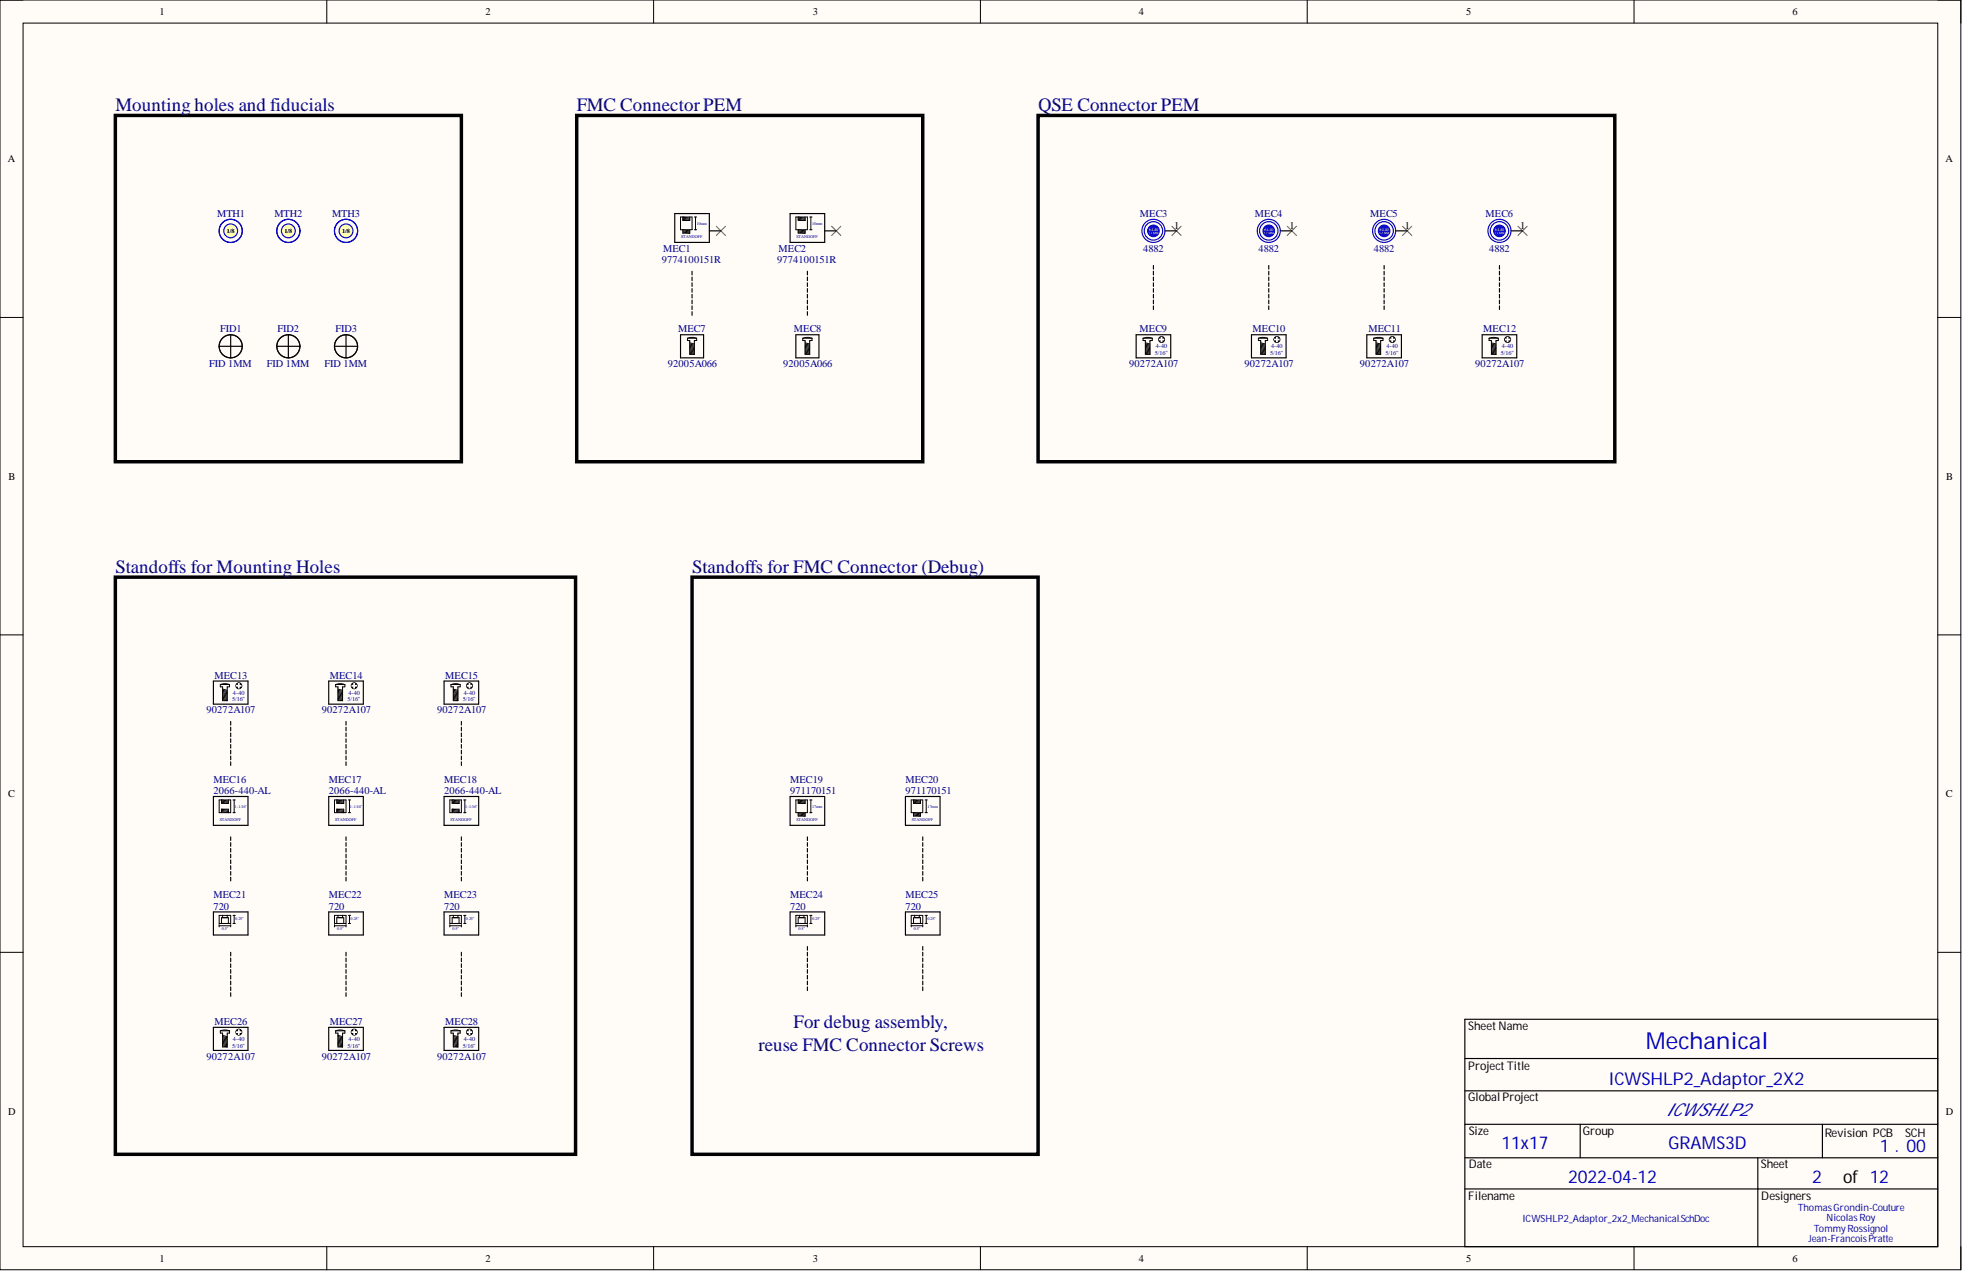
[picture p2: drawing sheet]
<svg xmlns="http://www.w3.org/2000/svg" width="431mm" height="279mm" viewBox="0 0 431 279" stroke-linecap="round" stroke-linejoin="round" font-family="sans-serif">
<defs><g id="words">
<text font-size="5.2" fill="#0000bf" x="361.9" y="230.5">Mechanical</text>
<g font-size="4.1" fill="#000080">
<text x="25.4" y="24.4">Mounting holes and fiducials</text>
<text x="126.8" y="24.4">FMC Connector PEM</text>
<text x="228.3" y="24.4">QSE Connector PEM</text>
<text x="25.4" y="125.9">Standoffs for Mounting Holes</text>
<text x="152.2" y="125.9">Standoffs for FMC Connector (Debug)</text>
<text x="174.5" y="225.9">For debug assembly,</text>
<text x="166.8" y="231">reuse FMC Connector Screws</text>
</g>
<g font-size="3.9" fill="#0000bf">
<text x="353.7" y="238.5">ICWSHLP2_Adaptor_2X2</text>
<text x="366.3" y="245.3">ICWSHLP2</text>
<text x="330.2" y="252.7">11x17</text>
<text x="366.9" y="252.7">GRAMS3D</text>
<text x="413.4" y="253.2">1 . 00</text>
<text x="344.9" y="260">2022-04-12</text>
<text x="398.5" y="260">2</text>
</g>
<text font-size="3.9" x="405.3" y="260">of 12</text>
<g font-size="2.6">
<text x="322.9" y="226.5">SheetName</text>
<text x="322.9" y="235.1">ProjectTitle</text>
<text x="322.9" y="242">Global Project</text>
<text x="323" y="249.6">Size</text>
<text x="348.1" y="249.6">Group</text>
<text x="401.3" y="249.9">Revision PCB</text>
<text x="418.9" y="249.9">SCH</text>
<text x="323" y="256.7">Date</text>
<text x="387.2" y="256.7">Sheet</text>
<text x="322.9" y="263.8">Filename</text>
<text x="387.3" y="263.8">Designers</text>
</g>
<g font-size="2.3">
<text x="35.1" y="3.3">1</text>
<text x="106.8" y="3.3">2</text>
<text x="178.7" y="3.3">3</text>
<text x="250.4" y="3.3">4</text>
<text x="322.4" y="3.3">5</text>
<text x="394.2" y="3.3">6</text>
<text x="1.7" y="35.7">A</text>
<text x="427.8" y="35.7">A</text>
<text x="258.2" y="50.2">1</text>
<text x="283.6" y="50.2">1</text>
<text x="308.9" y="50.2">1</text>
<text x="334.3" y="50.2">1</text>
<text x="1.9" y="105.5">B</text>
<text x="428" y="105.5">B</text>
<text x="1.8" y="175.3">C</text>
<text x="427.9" y="175.3">C</text>
<text x="1.8" y="245">D</text>
<text x="427.9" y="245">D</text>
<text x="35.1" y="277.4">1</text>
<text x="106.8" y="277.4">2</text>
<text x="178.7" y="277.4">3</text>
<text x="250.4" y="277.4">4</text>
<text x="322.4" y="277.4">5</text>
<text x="394.2" y="277.4">6</text>
</g>
<g font-size="2.3" fill="#000080">
<text x="47.8" y="47.7">MTH1</text>
<text x="60.4" y="47.7">MTH2</text>
<text x="73" y="47.7">MTH3</text>
<text x="250.7" y="47.7">MEC3</text>
<text x="276" y="47.7">MEC4</text>
<text x="301.3" y="47.7">MEC5</text>
<text x="326.7" y="47.7">MEC6</text>
<text x="145.5" y="57.9">9774100151R</text>
<text x="145.8" y="55.3">MEC1</text>
<text x="170.9" y="57.9">9774100151R</text>
<text x="171.2" y="55.3">MEC2</text>
<text x="251.4" y="55.3">4882</text>
<text x="276.7" y="55.3">4882</text>
<text x="302.1" y="55.3">4882</text>
<text x="327.5" y="55.3">4882</text>
<text x="48.4" y="73.1">FID1</text>
<text x="61" y="73.1">FID2</text>
<text x="73.8" y="73.1">FID3</text>
<text x="149.1" y="73.1">MEC7</text>
<text x="174.6" y="73.1">MEC8</text>
<text x="250.6" y="73.1">MEC9</text>
<text x="275.5" y="73.1">MEC10</text>
<text x="300.9" y="73.1">MEC11</text>
<text x="326.2" y="73.1">MEC12</text>
<text x="46" y="80.7">FID 1MM</text>
<text x="58.7" y="80.7">FID 1MM</text>
<text x="71.4" y="80.7">FID 1MM</text>
<text x="146.9" y="80.7">92005A066</text>
<text x="172.2" y="80.7">92005A066</text>
<text x="248.3" y="80.7">90272A107</text>
<text x="273.7" y="80.7">90272A107</text>
<text x="299" y="80.7">90272A107</text>
<text x="324.4" y="80.7">90272A107</text>
<text x="47.2" y="149.2">MEC13</text>
<text x="72.5" y="149.2">MEC14</text>
<text x="97.9" y="149.2">MEC15</text>
<text x="45.4" y="156.8">90272A107</text>
<text x="70.8" y="156.8">90272A107</text>
<text x="96.1" y="156.8">90272A107</text>
<text x="46.9" y="172">MEC16</text>
<text x="72.3" y="172">MEC17</text>
<text x="97.7" y="172">MEC18</text>
<text x="173.7" y="172">MEC19</text>
<text x="199.1" y="172">MEC20</text>
<text x="46.9" y="174.6">2066-440-AL</text>
<text x="72.3" y="174.6">2066-440-AL</text>
<text x="97.7" y="174.6">2066-440-AL</text>
<text x="173.7" y="174.6">971170151</text>
<text x="199.1" y="174.6">971170151</text>
<text x="46.9" y="197.4">MEC21</text>
<text x="72.3" y="197.4">MEC22</text>
<text x="97.7" y="197.4">MEC23</text>
<text x="173.7" y="197.4">MEC24</text>
<text x="199.1" y="197.4">MEC25</text>
<text x="46.9" y="200">720</text>
<text x="72.3" y="200">720</text>
<text x="97.7" y="200">720</text>
<text x="173.7" y="200">720</text>
<text x="199.1" y="200">720</text>
<text x="47.2" y="225.3">MEC26</text>
<text x="72.5" y="225.3">MEC27</text>
<text x="97.9" y="225.3">MEC28</text>
<text x="45.4" y="232.9">90272A107</text>
<text x="70.8" y="232.9">90272A107</text>
<text x="96.1" y="232.9">90272A107</text>
</g>
<g font-size="2.2" fill="#0000bf">
<text x="334.8" y="268.7">ICWSHLP2_Adaptor_2x2_Mechanical.SchDoc</text>
<text x="395.3" y="266.2">ThomasGrondin-Couture</text>
<text x="401.7" y="268.5">NicolasRoy</text>
<text x="397.7" y="273">Jean-FrancoisPratte</text>
<text x="398.9" y="270.8">TommyRossignol</text>
</g>
<g font-size="1.4">
<text x="49.9" y="51.2">1/8</text>
<text x="62.6" y="51.2">1/8</text>
<text x="75.2" y="51.2">1/8</text>
</g>
<g font-size="1.4" fill="#000080">
<text x="254.1" y="76.6">4-40</text>
<text x="279.5" y="76.6">4-40</text>
<text x="304.9" y="76.6">4-40</text>
<text x="330.2" y="76.6">4-40</text>
<text x="254" y="78.1">5/16&quot;</text>
<text x="279.3" y="78.1">5/16&quot;</text>
<text x="304.7" y="78.1">5/16&quot;</text>
<text x="330.1" y="78.1">5/16&quot;</text>
<text x="51.1" y="154.2">5/16&quot;</text>
<text x="51.2" y="152.7">4-40</text>
<text x="76.4" y="154.2">5/16&quot;</text>
<text x="76.6" y="152.7">4-40</text>
<text x="101.8" y="154.2">5/16&quot;</text>
<text x="102" y="152.7">4-40</text>
<text x="51.1" y="230.3">5/16&quot;</text>
<text x="51.2" y="228.8">4-40</text>
<text x="76.4" y="230.3">5/16&quot;</text>
<text x="76.6" y="228.8">4-40</text>
<text x="101.8" y="230.3">5/16&quot;</text>
<text x="102" y="228.8">4-40</text>
</g>
<g font-size=".9" fill="#000080">
<text x="149.8" y="52.4">STANDOFF</text>
<text x="153.2" y="49.6">10mm</text>
<text x="175.2" y="52.4">STANDOFF</text>
<text x="178.6" y="49.6">10mm</text>
<text x="51.6" y="177.5">1-1/16&quot;</text>
<text x="76.9" y="177.5">1-1/16&quot;</text>
<text x="102.3" y="177.5">1-1/16&quot;</text>
<text x="178.6" y="177.7">17mm</text>
<text x="203.9" y="177.7">17mm</text>
<text x="48.4" y="180.5">STANDOFF</text>
<text x="73.7" y="180.5">STANDOFF</text>
<text x="99.1" y="180.5">STANDOFF</text>
<text x="175.2" y="180.5">STANDOFF</text>
<text x="200.5" y="180.5">STANDOFF</text>
<text x="51.7" y="202.3">0.25&quot;</text>
<text x="77.1" y="202.3">0.25&quot;</text>
<text x="102.5" y="202.3">0.25&quot;</text>
<text x="178.6" y="202.3">0.25&quot;</text>
<text x="203.9" y="202.3">0.25&quot;</text>
<text x="48.8" y="204.4">0.5&quot;</text>
<text x="74.1" y="204.4">0.5&quot;</text>
<text x="99.5" y="204.4">0.5&quot;</text>
<text x="175.6" y="204.4">0.5&quot;</text>
<text x="201" y="204.4">0.5&quot;</text>
</g>
<g font-size=".9" fill="#fff">
<text x="252.6" y="50.8">#4-40</text>
<text x="278" y="50.8">#4-40</text>
<text x="303.4" y="50.8">#4-40</text>
<text x="328.7" y="50.8">#4-40</text>
</g>
<g font-size=".7" fill="#fff">
<text x="252.5" y="51.5">3.2 MM</text>
<text x="277.9" y="51.5">3.2 MM</text>
<text x="303.3" y="51.5">3.2 MM</text>
<text x="328.6" y="51.5">3.2 MM</text>
</g>
</g></defs>
<path d="M0 0h431.2v279.1h-431.2z" fill-rule="evenodd" fill="#fffcf8"/>
<path d="M0 0h431.2v279.1h-431.2z" fill="none" stroke="#000" stroke-width=".22"/>
<path d="M5.1 5.1h421v269h-421z" fill-rule="evenodd" fill="#fffcf8"/>
<g fill="none" stroke="#000" stroke-width=".22">
<path d="M0 0h5.1M5.1 5.1h421v269h-421zM71.9 0v5.1M143.7 0v5.1M215.6 0v5.1M287.5 0v5.1M359.3 0v5.1M426.1 0h5.1v5.1M0 69.8h5.1M426.1 69.8h5.1M0 139.6h5.1M426.1 139.6h5.1"/>
<path d="M0 209.3h5.1M426.1 209.3h5.1M71.9 274.1v5M143.7 274.1v5M215.6 274.1v5M287.5 274.1v5M359.3 274.1v5M431.2 274.1v5"/>
</g>
<path d="M322.1 224.1h104v50h-104zM322.1 239.8h104M322.1 232.7h104M322.1 247.2h104M322.1 254.5h104M347.5 247.2v7.3M386.5 254.5v19.6M400.8 247.2v7.3M322.1 261.4h104" fill="none" stroke="#000" stroke-width=".25"/>
<circle cx="50.7" cy="50.8" r="1.52" fill="#ffffb0"/>
<g fill="none" stroke="#00f" stroke-width=".25">
<circle cx="50.7" cy="50.8" r="1.52"/>
<circle cx="50.7" cy="50.8" r="2.54"/>
</g>
<circle cx="63.4" cy="50.8" r="1.52" fill="#ffffb0"/>
<g fill="none" stroke="#00f" stroke-width=".25">
<circle cx="63.4" cy="50.8" r="1.52"/>
<circle cx="63.4" cy="50.8" r="2.54"/>
</g>
<circle cx="76.1" cy="50.8" r="1.52" fill="#ffffb0"/>
<g fill="none" stroke="#00f" stroke-width=".25">
<circle cx="76.1" cy="50.8" r="1.52"/>
<circle cx="76.1" cy="50.8" r="2.54"/>
</g>
<path d="M157.5 49.7l2 2.1M159.5 49.7l-2 2.1M182.9 49.7l2 2.1M184.9 49.7l-2 2.1M257.7 49.7l2 2.1M259.7 49.7l-2 2.1M283.1 49.7l2 2.1M285.1 49.7l-2 2.1M308.4 49.7l2.1 2.1M310.5 49.7l-2.1 2.1M333.8 49.7l2 2.1M335.8 49.7l-2 2.1" fill="none" stroke="#f00" stroke-width=".22"/>
<g fill="none" stroke="#000" stroke-width=".25">
<path d="M148.4 46.9h7.6v6.4h-7.6zM152.2 59.6v.8M156 50.8h2.5M173.7 46.9h7.7v6.4h-7.7zM177.5 59.6v.8M181.4 50.8h2.5M253.6 58.4v.8M253.6 59.6v.8M279 58.4v.8M279 59.6v.8M304.4 58.4v.8M304.4 59.6v.8"/>
<path d="M329.7 58.4v.8M329.7 59.6v.8M48.2 76.1h5.1M50.7 73.6v5.1M60.9 76.1h5M63.4 73.6v5.1M73.6 76.1h5M76.1 73.6v5.1M149.6 73.6h5.1v5.1h-5.1zM152.2 60.9v.8M152.2 62.2v.8M152.2 63.4v.8"/>
<path d="M152.2 64.7v.8M152.2 66v.8M152.2 67.2v.8M152.2 68.5v.8M175 73.6h5.1v5.1h-5.1zM177.5 60.9v.8M177.5 62.2v.8M177.5 63.4v.8M177.5 64.7v.8M177.5 66v.8M177.5 67.2v.8M177.5 68.5v.8"/>
<path d="M253.6 60.9v.8M253.6 62.2v.8M253.6 63.4v.8M253.6 64.7v.8M253.6 66v.8M253.6 67.2v.8M279 60.9v.8M279 62.2v.8M279 63.4v.8M279 64.7v.8M279 66v.8M279 67.2v.8"/>
<path d="M304.4 60.9v.8M304.4 62.2v.8M304.4 63.4v.8M304.4 64.7v.8M304.4 66v.8M304.4 67.2v.8M329.7 60.9v.8M329.7 62.2v.8M329.7 63.4v.8M329.7 64.7v.8M329.7 66v.8M329.7 67.2v.8"/>
<path d="M50.7 158.6v.8M50.7 159.9v.8M76.1 158.6v.8M76.1 159.9v.8M101.5 158.6v.8M101.5 159.9v.8M46.9 175.1h7.6v6.3h-7.6zM50.7 161.1v.8M50.7 162.4v.8M50.7 163.7v.8M50.7 164.9v.8M50.7 166.2v.8"/>
<path d="M50.7 167.5v.8M76.1 161.1v.8M76.1 162.4v.8M76.1 163.7v.8M76.1 164.9v.8M76.1 166.2v.8M76.1 167.5v.8M101.5 161.1v.8M101.5 162.4v.8M101.5 163.7v.8M101.5 164.9v.8M101.5 166.2v.8"/>
<path d="M101.5 167.5v.8M173.7 175.1h7.7v6.3h-7.7zM199.1 175.1h7.6v6.3h-7.6zM50.7 184v.8M50.7 185.2v.8M50.7 186.5v.8M50.7 187.8v.8M50.7 189v.8M50.7 190.3v.8M50.7 191.6v.8M50.7 192.9v.7M76.1 184v.8"/>
<path d="M76.1 185.2v.8M76.1 186.5v.8M76.1 187.8v.8M76.1 189v.8M76.1 190.3v.8M76.1 191.6v.8M76.1 192.9v.7M101.5 184v.8M101.5 185.2v.8M101.5 186.5v.8M101.5 187.8v.8M101.5 189v.8"/>
<path d="M101.5 190.3v.8M101.5 191.6v.8M101.5 192.9v.7M177.5 184v.8M177.5 185.2v.8M177.5 186.5v.8M177.5 187.8v.8M177.5 189v.8M177.5 190.3v.8M177.5 191.6v.8M177.5 192.9v.7M202.9 184v.8"/>
<path d="M202.9 185.2v.8M202.9 186.5v.8M202.9 187.8v.8M202.9 189v.8M202.9 190.3v.8M202.9 191.6v.8M202.9 192.9v.7M46.9 200.5h7.6v5h-7.6zM50.7 209.3v.8M50.7 210.6v.8M50.7 211.9v.8M50.7 213.2v.7"/>
<path d="M50.7 214.4v.8M50.7 215.7v.8M50.7 217v.8M50.7 218.2v.8M72.3 200.5h7.6v5h-7.6zM76.1 209.3v.8M76.1 210.6v.8M76.1 211.9v.8M76.1 213.2v.7M76.1 214.4v.8M76.1 215.7v.8M76.1 217v.8"/>
<path d="M76.1 218.2v.8M97.7 200.5h7.6v5h-7.6zM101.5 209.3v.8M101.5 210.6v.8M101.5 211.9v.8M101.5 213.2v.7M101.5 214.4v.8M101.5 215.7v.8M101.5 217v.8M101.5 218.2v.8M173.7 200.5h7.7v5h-7.7zM199.1 200.5h7.6v5h-7.6z"/>
<path d="M46.9 225.8h7.6v5.1h-7.6z"/>
</g>
<g fill="none" stroke="#000" stroke-width=".22">
<path d="M149.6 47.7h2.6v2.8h-2.6zM150.2 51l1.5 .3M150.2 50.8l1.5 .2M150.2 48.2l1.5 .3M150.2 48l1.5 .2M151.7 48l-1.5-.3v.8h1.5M151.7 50.8l-1.5-.3v.8h1.5M151.7 47.7v.8M151.7 50.5v.8M152.7 47.7h.5M152.7 50.5h.5M152.9 47.7v2.8"/>
<path d="M175 47.7h2.5v2.8h-2.5zM175.5 51l1.5 .3M175.5 50.8l1.5 .2M175.5 48.2l1.5 .3M175.5 48l1.5 .2M177 50.8l-1.5-.3v.8h1.5M177 48l-1.5-.3v.8h1.5M177 47.7v.8M177 50.5v.8M178.1 47.7h.5M178.1 50.5h.5M178.3 47.7v2.8"/>
<path d="M151.2 74.4h2v.5h-.5v3h-1v-3h-.5zM151.2 74.4l.8-.2 1.2 .2M151.7 75.4l1 .2M151.7 75.6l1 .3M151.7 75.9l1 .2M151.7 76.1l1 .3M151.7 76.4l1 .2M151.7 76.6l1 .3M151.7 76.9l1 .2M151.7 77.1l1 .3M151.7 77.4l1 .3M151.7 77.7l1 .2"/>
<path d="M176.5 74.4h2.1v.5h-.5v3h-1.1v-3h-.5zM176.5 74.4l.8-.2 1.3 .2M177 75.4l1.1 .2M177 75.6l1.1 .3M177 75.9l1.1 .2M177 76.1l1.1 .3M177 76.4l1.1 .2M177 76.6l1.1 .3M177 76.9l1.1 .2M177 77.1l1.1 .3M177 77.4l1.1 .3M177 77.7l1.1 .2"/>
<path d="M48.2 175.9h2.5v2.7h-2.5zM48.7 177.9v.7M48.7 177.9h1.5v.7l-1.5-.2M48.7 176.4l1.5 .2M48.7 176.1l1.5 .3M48.7 177.9l1.5 .2M48.7 178.1l1.5 .3M50.2 176.1l-1.5-.2v.7h1.5M50.2 175.9v.7M51.2 175.9h.5M51.2 178.6h.5M51.5 175.9v2.7"/>
<path d="M175 175.9h2.5v2.7h-2.5zM175.5 179.1l1.5 .3M175.5 178.9l1.5 .2M175.5 176.4l1.5 .2M175.5 176.1l1.5 .3M177 176.1l-1.5-.2v.7h1.5M177 178.9l-1.5-.3v.8h1.5M177 175.9v.7M177 178.6v.8M178.1 175.9h.5M178.1 178.6h.5M178.3 175.9v2.7"/>
<path d="M200.4 175.9h2.5v2.7h-2.5zM200.9 179.1l1.5 .3M200.9 178.9l1.5 .2M200.9 176.4l1.5 .2M200.9 176.1l1.5 .3M202.4 176.1l-1.5-.2v.7h1.5M202.4 178.9l-1.5-.3v.8h1.5M202.4 175.9v.7M202.4 178.6v.8M203.4 175.9h.5M203.4 178.6h.5M203.7 175.9v2.7"/>
<path d="M48.2 201.2h2.5v1.8h-2.5zM48.2 203.5h2.5M48.2 203.3v.5M48.7 203v-1.3h1.5v1.3M49 201.2v.5M50 201.2v.5M50.7 203.3v.5M51.2 201.2h.5M51.2 203h.5M51.5 201.2v1.8M73.6 201.2h2.5v1.8h-2.5zM73.6 203.5h2.5"/>
<path d="M73.6 203.3v.5M74.1 203v-1.3h1.5v1.3M74.3 201.2v.5M75.3 201.2v.5M76.1 203.3v.5M76.6 201.2h.5M76.6 203h.5M76.9 201.2v1.8M98.9 201.2h2.6v1.8h-2.6zM98.9 203.3v.5M98.9 203.5h2.6M99.4 203v-1.3h1.5v1.3"/>
<path d="M99.7 201.2v.5M100.7 201.2v.5M101.5 203.3v.5M102 201.2h.5M102 203h.5M102.2 201.2v1.8M175 201.2h2.5v1.8h-2.5zM175 203.3v.5M175 203.5h2.5M175.5 203v-1.3h1.5v1.3M175.8 201.2v.5M176.8 201.2v.5"/>
<path d="M177.5 203.3v.5M178.1 201.2h.5M178.1 203h.5M178.3 201.2v1.8M200.4 201.2h2.5v1.8h-2.5zM200.4 203.5h2.5M200.4 203.3v.5M200.9 203v-1.3h1.5v1.3M201.1 201.2v.5M202.2 201.2v.5M202.9 203.3v.5M203.4 201.2h.5"/>
<path d="M203.4 203h.5M203.7 201.2v1.8M48.4 226.6v.5h.6v3.1h1M48.4 226.6h2.1M48.5 226.6l1.2-.2 .8 .2M49 227.6l1 .3M49 227.9l1 .2M49 228.1l1 .3M49 228.4l1 .2M49 228.6l1 .3M49 228.9l1 .2M49 229.1l1 .3"/>
<path d="M49 229.4l1 .2M49 229.6l1 .3M49 229.9l1 .3M50.5 226.6v.5h-.5v3.1"/>
<circle cx="52.5" cy="226.9" r=".66"/>
</g>
<path d="M25.4 25.4h76.1v76.1h-76.1zM126.8 25.4h76.1v76.1h-76.1zM228.3 25.4h126.8v76.1h-126.8zM25.4 126.9h101.2v126.9h-101.2zM152.2 126.9h76.1v126.9h-76.1z" fill="none" stroke="#000" stroke-width=".76"/>
<g fill="none" stroke="#080d02" stroke-width=".25">
<circle cx="50.7" cy="76.1" r="2.54"/>
<circle cx="63.4" cy="76.1" r="2.54"/>
<circle cx="76.1" cy="76.1" r="2.54"/>
</g>
<circle cx="52.5" cy="226.9" r=".66" fill="#000"/>
<path d="M52.4 226.4h.2v1h-.2z" fill-rule="evenodd" fill="#fff"/>
<path d="M52.4 226.4h.2v1h-.2z" fill="none" stroke="#fff" stroke-width=".22"/>
<path d="M52 226.8h1v.2h-1z" fill-rule="evenodd" fill="#fff"/>
<path d="M52 226.8h1v.2h-1z" fill="none" stroke="#fff" stroke-width=".22"/>
<path d="M72.3 175.1h7.6v6.3h-7.6zM97.7 175.1h7.6v6.3h-7.6zM72.3 225.8h7.6v5.1h-7.6z" fill="none" stroke="#000" stroke-width=".25"/>
<g fill="none" stroke="#000" stroke-width=".22">
<path d="M73.6 175.9h2.5v2.7h-2.5zM74.1 177.9v.7M74.1 177.9h1.5v.7l-1.5-.2M74.1 176.4l1.5 .2M74.1 176.1l1.5 .3M74.1 177.9l1.5 .2M74.1 178.1l1.5 .3M75.6 176.1l-1.5-.2v.7h1.5M75.6 175.9v.7M76.6 175.9h.5M76.6 178.6h.5M76.9 175.9v2.7"/>
<path d="M98.9 175.9h2.6v2.7h-2.6zM99.4 177.9h1.5v.7l-1.5-.2M99.4 177.9v.7M99.4 176.4l1.5 .2M99.4 176.1l1.5 .3M99.4 177.9l1.5 .2M99.4 178.1l1.5 .3M100.9 176.1l-1.5-.2v.7h1.5M100.9 175.9v.7M102 175.9h.5M102 178.6h.5M102.2 175.9v2.7"/>
<path d="M73.8 226.6v.5h.5v3.1h1M73.8 226.6h2v.5h-.5v3.1M73.8 226.6l1.2-.2 .8 .2M74.3 227.6l1 .3M74.3 227.9l1 .2M74.3 228.1l1 .3M74.3 228.4l1 .2M74.3 228.6l1 .3M74.3 228.9l1 .2M74.3 229.1l1 .3M74.3 229.4l1 .2M74.3 229.6l1 .3"/>
<path d="M74.3 229.9l1 .3"/>
<circle cx="77.9" cy="226.9" r=".66"/>
</g>
<circle cx="77.9" cy="226.9" r=".66" fill="#000"/>
<path d="M77.8 226.4h.2v1h-.2z" fill-rule="evenodd" fill="#fff"/>
<path d="M77.8 226.4h.2v1h-.2z" fill="none" stroke="#fff" stroke-width=".22"/>
<path d="M77.4 226.8h1v.2h-1z" fill-rule="evenodd" fill="#fff"/>
<path d="M77.4 226.8h1v.2h-1z" fill="none" stroke="#fff" stroke-width=".22"/>
<path d="M97.7 225.8h7.6v5.1h-7.6z" fill="none" stroke="#000" stroke-width=".25"/>
<g fill="none" stroke="#000" stroke-width=".22">
<path d="M99.2 226.6v.5h.5v3.1h1M99.2 226.6h2M99.2 226.6l1.2-.2 .8 .2M99.7 227.6l1 .3M99.7 227.9l1 .2M99.7 228.1l1 .3M99.7 228.4l1 .2M99.7 228.6l1 .3M99.7 228.9l1 .2M99.7 229.1l1 .3M99.7 229.4l1 .2M99.7 229.6l1 .3"/>
<path d="M99.7 229.9l1 .3M101.2 226.6v.5h-.5v3.1"/>
<circle cx="103.3" cy="226.9" r=".66"/>
</g>
<circle cx="103.3" cy="226.9" r=".66" fill="#000"/>
<path d="M103.2 226.4h.1v1h-.1z" fill-rule="evenodd" fill="#fff"/>
<path d="M103.2 226.4h.1v1h-.1z" fill="none" stroke="#fff" stroke-width=".22"/>
<path d="M102.8 226.8h.9v.2h-.9z" fill-rule="evenodd" fill="#fff"/>
<path d="M102.8 226.8h.9v.2h-.9z" fill="none" stroke="#fff" stroke-width=".22"/>
<path d="M46.9 149.7h7.6v5.1h-7.6z" fill="none" stroke="#000" stroke-width=".25"/>
<g fill="none" stroke="#000" stroke-width=".22">
<path d="M48.4 150.5h2.1v.5h-.5v3h-1v-3h-.6zM48.5 150.5l1.2-.2 .8 .2M49 151.5l1 .2M49 151.7l1 .3M49 152l1 .3M49 152.3l1 .2M49 152.5l1 .3M49 152.8l1 .2M49 153l1 .3M49 153.3l1 .2M49 153.5l1 .3M49 153.8l1 .2"/>
<circle cx="52.5" cy="150.8" r=".65"/>
</g>
<circle cx="52.5" cy="150.8" r=".65" fill="#000"/>
<path d="M52.4 150.3h.2v.9h-.2z" fill-rule="evenodd" fill="#fff"/>
<path d="M52.4 150.3h.2v.9h-.2z" fill="none" stroke="#fff" stroke-width=".22"/>
<path d="M52 150.7h1v.1h-1z" fill-rule="evenodd" fill="#fff"/>
<path d="M52 150.7h1v.1h-1z" fill="none" stroke="#fff" stroke-width=".22"/>
<path d="M72.3 149.7h7.6v5.1h-7.6z" fill="none" stroke="#000" stroke-width=".25"/>
<g fill="none" stroke="#000" stroke-width=".22">
<path d="M73.8 150.5h2v.5h-.5v3h-1v-3h-.5zM73.8 150.5l1.2-.2 .8 .2M74.3 151.5l1 .2M74.3 151.7l1 .3M74.3 152l1 .3M74.3 152.3l1 .2M74.3 152.5l1 .3M74.3 152.8l1 .2M74.3 153l1 .3M74.3 153.3l1 .2M74.3 153.5l1 .3M74.3 153.8l1 .2"/>
<circle cx="77.9" cy="150.8" r=".65"/>
</g>
<circle cx="77.9" cy="150.8" r=".65" fill="#000"/>
<path d="M77.8 150.3h.2v.9h-.2z" fill-rule="evenodd" fill="#fff"/>
<path d="M77.8 150.3h.2v.9h-.2z" fill="none" stroke="#fff" stroke-width=".22"/>
<path d="M77.4 150.7h1v.1h-1z" fill-rule="evenodd" fill="#fff"/>
<path d="M77.4 150.7h1v.1h-1z" fill="none" stroke="#fff" stroke-width=".22"/>
<path d="M97.7 149.7h7.6v5.1h-7.6z" fill="none" stroke="#000" stroke-width=".25"/>
<g fill="none" stroke="#000" stroke-width=".22">
<path d="M99.2 150.5h2v.5h-.5v3h-1v-3h-.5zM99.2 150.5l1.2-.2 .8 .2M99.7 151.5l1 .2M99.7 151.7l1 .3M99.7 152l1 .3M99.7 152.3l1 .2M99.7 152.5l1 .3M99.7 152.8l1 .2M99.7 153l1 .3M99.7 153.3l1 .2M99.7 153.5l1 .3M99.7 153.8l1 .2"/>
<circle cx="103.3" cy="150.8" r=".65"/>
</g>
<circle cx="103.3" cy="150.8" r=".65" fill="#000"/>
<path d="M103.2 150.3h.1v.9h-.1z" fill-rule="evenodd" fill="#fff"/>
<path d="M103.2 150.3h.1v.9h-.1z" fill="none" stroke="#fff" stroke-width=".22"/>
<path d="M102.8 150.7h.9v.1h-.9z" fill-rule="evenodd" fill="#fff"/>
<path d="M102.8 150.7h.9v.1h-.9z" fill="none" stroke="#fff" stroke-width=".22"/>
<path d="M249.8 73.6h7.6v5.1h-7.6z" fill="none" stroke="#000" stroke-width=".25"/>
<g fill="none" stroke="#000" stroke-width=".22">
<path d="M251.4 74.4h2v.5h-.5v3h-1v-3h-.5zM251.4 74.4l.8-.2 1.2 .2M251.9 75.4l1 .2M251.9 75.6l1 .3M251.9 75.9l1 .2M251.9 76.1l1 .3M251.9 76.4l1 .2M251.9 76.6l1 .3M251.9 76.9l1 .2M251.9 77.1l1 .3M251.9 77.4l1 .3M251.9 77.7l1 .2"/>
<circle cx="255.4" cy="74.6" r=".66"/>
</g>
<circle cx="255.4" cy="74.6" r=".66" fill="#000"/>
<path d="M255.3 74.2h.2v.9h-.2z" fill-rule="evenodd" fill="#fff"/>
<path d="M255.3 74.2h.2v.9h-.2z" fill="none" stroke="#fff" stroke-width=".22"/>
<path d="M255 74.6h.9v.1h-.9z" fill-rule="evenodd" fill="#fff"/>
<path d="M255 74.6h.9v.1h-.9z" fill="none" stroke="#fff" stroke-width=".22"/>
<path d="M275.2 73.6h7.6v5.1h-7.6z" fill="none" stroke="#000" stroke-width=".25"/>
<g fill="none" stroke="#000" stroke-width=".22">
<path d="M276.7 74.4h2.1v.5h-.6v3h-1v-3h-.5zM276.7 74.4l.8-.2 1.2 .2M277.2 75.4l1 .2M277.2 75.6l1 .3M277.2 75.9l1 .2M277.2 76.1l1 .3M277.2 76.4l1 .2M277.2 76.6l1 .3M277.2 76.9l1 .2M277.2 77.1l1 .3M277.2 77.4l1 .3M277.2 77.7l1 .2"/>
<circle cx="280.8" cy="74.6" r=".66"/>
</g>
<circle cx="280.8" cy="74.6" r=".66" fill="#000"/>
<path d="M280.7 74.2h.2v.9h-.2z" fill-rule="evenodd" fill="#fff"/>
<path d="M280.7 74.2h.2v.9h-.2z" fill="none" stroke="#fff" stroke-width=".22"/>
<path d="M280.3 74.6h1v.1h-1z" fill-rule="evenodd" fill="#fff"/>
<path d="M280.3 74.6h1v.1h-1z" fill="none" stroke="#fff" stroke-width=".22"/>
<path d="M300.6 73.6h7.6v5.1h-7.6z" fill="none" stroke="#000" stroke-width=".25"/>
<g fill="none" stroke="#000" stroke-width=".22">
<path d="M302.1 74.4h2v.5h-.5v3h-1v-3h-.5zM302.1 74.4l.8-.2 1.2 .2M302.6 75.4l1 .2M302.6 75.6l1 .3M302.6 75.9l1 .2M302.6 76.1l1 .3M302.6 76.4l1 .2M302.6 76.6l1 .3M302.6 76.9l1 .2M302.6 77.1l1 .3M302.6 77.4l1 .3M302.6 77.7l1 .2"/>
<circle cx="306.2" cy="74.6" r=".66"/>
</g>
<circle cx="306.2" cy="74.6" r=".66" fill="#000"/>
<path d="M306.1 74.2h.1v.9h-.1z" fill-rule="evenodd" fill="#fff"/>
<path d="M306.1 74.2h.1v.9h-.1z" fill="none" stroke="#fff" stroke-width=".22"/>
<path d="M305.7 74.6h.9v.1h-.9z" fill-rule="evenodd" fill="#fff"/>
<path d="M305.7 74.6h.9v.1h-.9z" fill="none" stroke="#fff" stroke-width=".22"/>
<path d="M325.9 73.6h7.6v5.1h-7.6z" fill="none" stroke="#000" stroke-width=".25"/>
<g fill="none" stroke="#000" stroke-width=".22">
<path d="M327.5 74.4h2v.5h-.5v3h-1v-3h-.5zM327.5 74.4l.8-.2 1.2 .2M328 75.4l1 .2M328 75.6l1 .3M328 75.9l1 .2M328 76.1l1 .3M328 76.4l1 .2M328 76.6l1 .3M328 76.9l1 .2M328 77.1l1 .3M328 77.4l1 .3M328 77.7l1 .2"/>
<circle cx="331.5" cy="74.6" r=".66"/>
</g>
<circle cx="331.5" cy="74.6" r=".66" fill="#000"/>
<path d="M331.4 74.2h.2v.9h-.2z" fill-rule="evenodd" fill="#fff"/>
<path d="M331.4 74.2h.2v.9h-.2z" fill="none" stroke="#fff" stroke-width=".22"/>
<path d="M331 74.6h1v.1h-1z" fill-rule="evenodd" fill="#fff"/>
<path d="M331 74.6h1v.1h-1z" fill="none" stroke="#fff" stroke-width=".22"/>
<g fill="none" stroke="#000" stroke-width=".25">
<path d="M177.5 208.1v.8M177.5 209.3v.8M177.5 210.6v.8M177.5 211.9v.8M177.5 213.2v.7M177.5 214.4v.8M177.5 215.7v.8M177.5 217v.8M202.9 208.1v.8M202.9 209.3v.8M202.9 210.6v.8M202.9 211.9v.8"/>
<path d="M202.9 213.2v.7M202.9 214.4v.8M202.9 215.7v.8M202.9 217v.8"/>
</g>
<circle cx="253.6" cy="50.8" r="1.27" fill="#00f"/>
<g fill="none" stroke="#00f" stroke-width=".25">
<circle cx="253.6" cy="50.8" r="2.54"/>
<circle cx="253.6" cy="50.8" r="1.27"/>
<circle cx="253.6" cy="50.8" r="2.03"/>
</g>
<path d="M256.2 50.8h2.5" fill="none" stroke="#000" stroke-width=".25"/>
<circle cx="279" cy="50.8" r="1.27" fill="#00f"/>
<g fill="none" stroke="#00f" stroke-width=".25">
<circle cx="279" cy="50.8" r="2.54"/>
<circle cx="279" cy="50.8" r="1.27"/>
<circle cx="279" cy="50.8" r="2.03"/>
</g>
<path d="M281.5 50.8h2.6" fill="none" stroke="#000" stroke-width=".25"/>
<circle cx="304.4" cy="50.8" r="1.27" fill="#00f"/>
<g fill="none" stroke="#00f" stroke-width=".25">
<circle cx="304.4" cy="50.8" r="2.54"/>
<circle cx="304.4" cy="50.8" r="1.27"/>
<circle cx="304.4" cy="50.8" r="2.03"/>
</g>
<path d="M306.9 50.8h2.5" fill="none" stroke="#000" stroke-width=".25"/>
<circle cx="329.7" cy="50.8" r="1.27" fill="#00f"/>
<g fill="none" stroke="#00f" stroke-width=".25">
<circle cx="329.7" cy="50.8" r="2.54"/>
<circle cx="329.7" cy="50.8" r="1.27"/>
<circle cx="329.7" cy="50.8" r="2.03"/>
</g>
<path d="M332.3 50.8h2.5" fill="none" stroke="#000" stroke-width=".25"/>
<use href="#words"/>
</svg>
